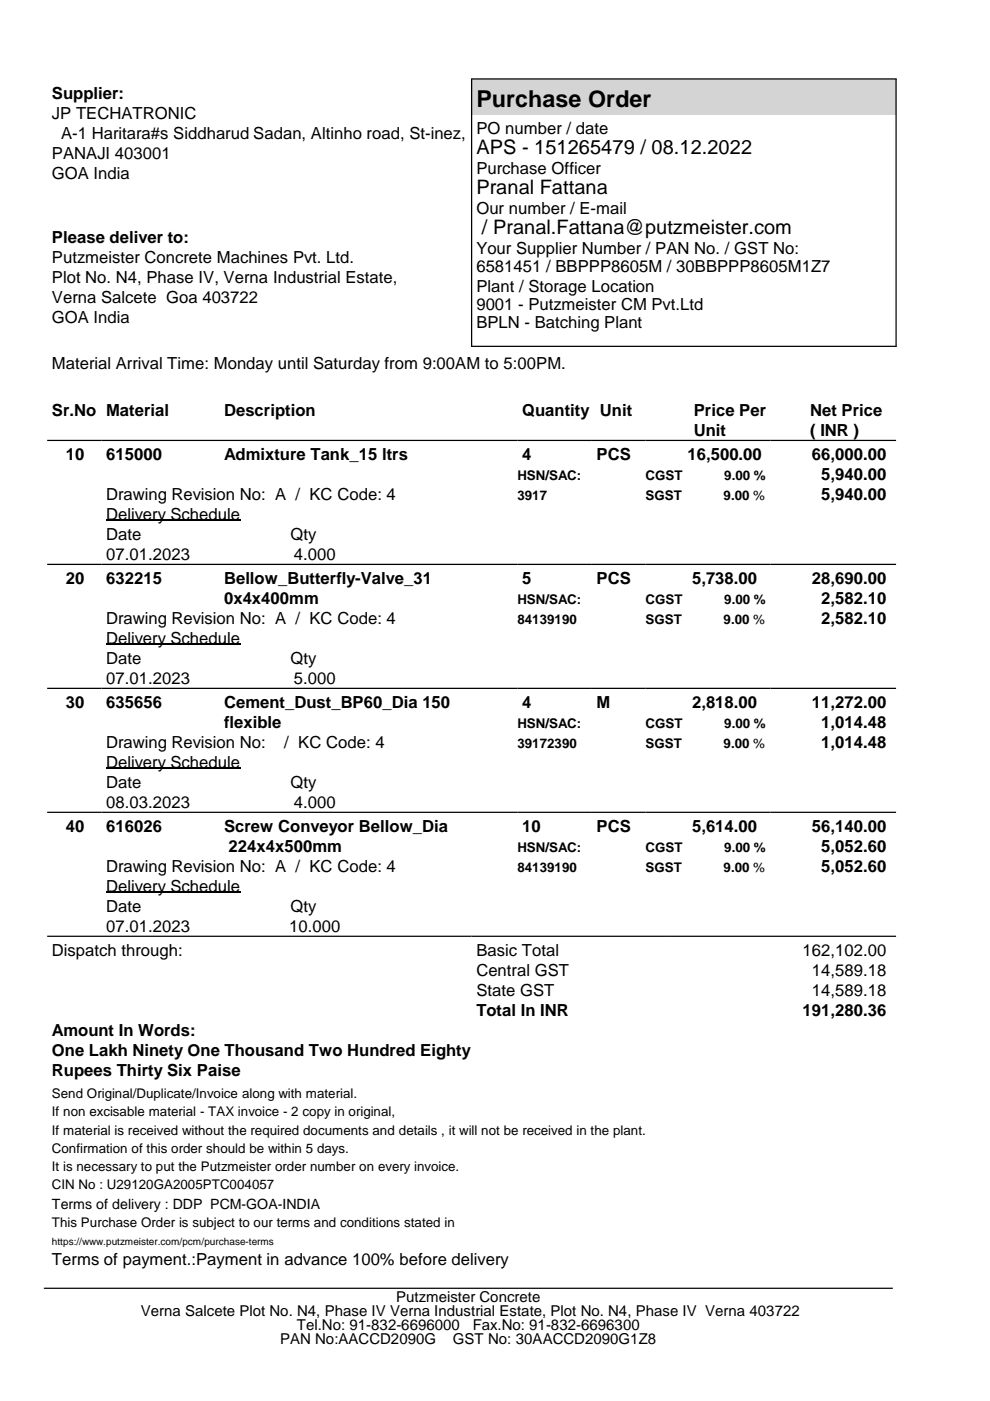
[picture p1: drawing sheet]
<svg xmlns="http://www.w3.org/2000/svg" width="210mm" height="297mm" viewBox="0 0 210 297" stroke-linecap="round" stroke-linejoin="round" font-family="sans-serif">
<defs><g id="words">
<text font-size="4.9" x="101" y="22.7">Purchase Order</text>
<g font-size="4.2">
<text x="101" y="32.7">APS - 151265479 / 08.12.2022</text>
<text x="101" y="41.2">Pranal Fattana</text>
<text x="102.2" y="49.6">/ Pranal.Fattana@putzmeister.com</text>
</g>
<g font-size="3.5">
<text x="11" y="21">Supplier:</text>
<text x="11" y="25.2">JP TECHATRONIC</text>
<text x="13" y="29.4">A-1 Haritara#s Siddharud Sadan, Altinho road, St-inez,</text>
<text x="101" y="28.5">PO number / date</text>
<text x="11" y="33.7">PANAJI 403001</text>
<text x="11" y="37.9">GOA India</text>
<text x="101" y="36.9">Purchase Officer</text>
<text x="101" y="45.4">Our number / E-mail</text>
<text x="11" y="51.5">Please deliver to:</text>
<text x="101" y="53.9">Your Supplier Number / PAN No. / GST No:</text>
<text x="11" y="55.7">Putzmeister Concrete Machines Pvt. Ltd.</text>
<text x="11" y="59.9">Plot No. N4, Phase IV, Verna Industrial Estate,</text>
<text x="101" y="57.7">6581451 / BBPPP8605M / 30BBPPP8605M1Z7</text>
<text x="11" y="64.2">Verna Salcete Goa 403722</text>
<text x="101" y="61.9">Plant / Storage Location</text>
<text x="101" y="65.8">9001 - Putzmeister CM Pvt.Ltd</text>
<text x="11" y="68.4">GOA India</text>
<text x="101" y="69.6">BPLN - Batching Plant</text>
<text x="11" y="78.3">Material Arrival Time: Monday until Saturday from 9:00AM to 5:00PM.</text>
<text x="11" y="88.3">Sr.No Material</text>
<text x="47.5" y="88.3">Description</text>
<text x="110.7" y="88.3">Quantity Unit</text>
<text x="147.1" y="88.3">Price Per</text>
<text x="171.8" y="88.3">Net Price</text>
<text x="147.1" y="92.5">Unit</text>
<text x="171.8" y="92.5">( INR )</text>
<text x="13.9" y="97.6">10</text>
<text x="22.5" y="97.6">615000</text>
<text x="47.5" y="97.6">Admixture Tank_15 ltrs</text>
<text x="110.7" y="97.6">4</text>
<text x="126.5" y="97.6">PCS</text>
<text x="145.7" y="97.6">16,500.00</text>
<text x="172.1" y="97.6">66,000.00</text>
<text x="174.1" y="101.8">5,940.00</text>
<text x="22.5" y="106.1">Drawing Revision No: A / KC Code: 4</text>
<text x="174.1" y="106.1">5,940.00</text>
<text x="22.5" y="110.3">Delivery Schedule</text>
<text x="22.5" y="114.5">Date</text>
<text x="22.5" y="118.8">07.01.2023</text>
<text x="61.6" y="114.5">Qty</text>
<text x="62.3" y="118.8">4.000</text>
<text x="13.9" y="123.9">20</text>
<text x="22.5" y="123.9">632215</text>
<text x="47.5" y="123.9">Bellow_Butterfly-Valve_31</text>
<text x="110.7" y="123.9">5</text>
<text x="126.5" y="123.9">PCS</text>
<text x="146.7" y="123.9">5,738.00</text>
<text x="172.1" y="123.9">28,690.00</text>
<text x="47.5" y="128.1">0x4x400mm</text>
<text x="174.1" y="128.1">2,582.10</text>
<text x="22.5" y="132.4">Drawing Revision No: A / KC Code: 4</text>
<text x="22.5" y="136.6">Delivery Schedule</text>
<text x="174.1" y="132.4">2,582.10</text>
<text x="22.5" y="140.8">Date</text>
<text x="61.6" y="140.8">Qty</text>
<text x="22.5" y="145.1">07.01.2023</text>
<text x="62.3" y="145.1">5.000</text>
<text x="13.9" y="150.2">30</text>
<text x="22.5" y="150.2">635656</text>
<text x="47.5" y="150.2">Cement_Dust_BP60_Dia 150</text>
<text x="47.5" y="154.4">flexible</text>
<text x="110.7" y="150.2">4</text>
<text x="126.5" y="150.2">M</text>
<text x="146.7" y="150.2">2,818.00</text>
<text x="172.1" y="150.2">11,272.00</text>
<text x="174.1" y="154.4">1,014.48</text>
<text x="22.5" y="158.6">Drawing Revision No:</text>
<text x="60.3" y="158.6">/ KC Code: 4</text>
<text x="174.1" y="158.6">1,014.48</text>
<text x="22.5" y="162.9">Delivery Schedule</text>
<text x="22.5" y="167.1">Date</text>
<text x="61.6" y="167.1">Qty</text>
<text x="22.5" y="171.3">08.03.2023</text>
<text x="62.3" y="171.3">4.000</text>
<text x="13.9" y="176.5">40</text>
<text x="22.5" y="176.5">616026</text>
<text x="47.5" y="176.5">Screw Conveyor Bellow_Dia</text>
<text x="110.7" y="176.5">10</text>
<text x="126.5" y="176.5">PCS</text>
<text x="146.7" y="176.5">5,614.00</text>
<text x="172.1" y="176.5">56,140.00</text>
<text x="22.5" y="184.9">Drawing Revision No: A / KC Code: 4</text>
<text x="48.5" y="180.7">224x4x500mm</text>
<text x="174.1" y="180.7">5,052.60</text>
<text x="174.1" y="184.9">5,052.60</text>
<text x="22.5" y="189.2">Delivery Schedule</text>
<text x="22.5" y="193.4">Date</text>
<text x="22.5" y="197.6">07.01.2023</text>
<text x="61.3" y="197.6">10.000</text>
<text x="61.6" y="193.4">Qty</text>
<text x="11" y="202.7">Dispatch through:</text>
<text x="101" y="202.7">Basic Total</text>
<text x="170.2" y="202.7">162,102.00</text>
<text x="101" y="207">Central GST</text>
<text x="172.1" y="207">14,589.18</text>
<text x="101" y="211.2">State GST</text>
<text x="101" y="215.4">Total In INR</text>
<text x="170.2" y="215.4">191,280.36</text>
<text x="172.1" y="211.2">14,589.18</text>
<text x="11" y="219.7">Amount In Words:</text>
<text x="11" y="223.9">One Lakh Ninety One Thousand Two Hundred Eighty</text>
<text x="11" y="228.1">Rupees Thirty Six Paise</text>
<text x="11" y="268.3">Terms of payment.:Payment in advance 100% before delivery</text>
</g>
<g font-size="3.2">
<text x="29.9" y="279.1">Verna Salcete Plot No. N4, Phase IV Verna Industrial Estate, Plot No. N4, Phase IV Verna 403722</text>
<text x="84" y="276.1">Putzmeister Concrete</text>
<text x="59.4" y="285">PAN No:AACCD2090G</text>
<text x="62.9" y="282">Tel.No: 91-832-6696000</text>
<text x="96" y="285">GST No: 30AACCD2090G1Z8</text>
<text x="100.2" y="282">Fax.No: 91-832-6696300</text>
</g>
<text font-size="3" x="11" y="256.3">Terms of delivery : DDP PCM-GOA-INDIA</text>
<g font-size="2.8">
<text x="109.7" y="101.8">HSN/SAC:</text>
<text x="136.9" y="101.8">CGST</text>
<text x="153.6" y="101.8">9.00 %</text>
<text x="109.7" y="106.1">3917</text>
<text x="136.9" y="106.1">SGST</text>
<text x="153.4" y="106.1">9.00 %</text>
<text x="109.7" y="128.1">HSN/SAC:</text>
<text x="136.9" y="128.1">CGST</text>
<text x="153.6" y="128.1">9.00 %</text>
<text x="109.7" y="132.4">84139190</text>
<text x="136.9" y="132.4">SGST</text>
<text x="153.4" y="132.4">9.00 %</text>
<text x="109.7" y="154.4">HSN/SAC:</text>
<text x="136.9" y="154.4">CGST</text>
<text x="153.6" y="154.4">9.00 %</text>
<text x="109.7" y="158.6">39172390</text>
<text x="136.9" y="158.6">SGST</text>
<text x="153.4" y="158.6">9.00 %</text>
<text x="109.7" y="180.7">HSN/SAC:</text>
<text x="109.7" y="184.9">84139190</text>
<text x="136.9" y="180.7">CGST</text>
<text x="136.9" y="184.9">SGST</text>
<text x="153.4" y="184.9">9.00 %</text>
<text x="153.6" y="180.7">9.00 %</text>
<text x="11" y="232.9">Send Original/Duplicate/Invoice along with material.</text>
<text x="11" y="236.7">If non excisable material - TAX invoice - 2 copy in original,</text>
<text x="11" y="240.5">If material is received without the required documents and details , it will not be received in the plant.</text>
<text x="11" y="244.4">Confirmation of this order should be within 5 days.</text>
<text x="11" y="248.2">It is necessary to put the Putzmeister order number on every invoice.</text>
<text x="11" y="252.1">CIN No : U29120GA2005PTC004057</text>
<text x="11" y="260.2">This Purchase Order is subject to our terms and conditions stated in</text>
</g>
<text font-size="2.1" x="11" y="264">https://www.putzmeister.com/pcm/purchase-terms</text>
</g></defs>
<path d="M100 16.7h90v7.5h-90z" fill="#d4d4d4"/>
<path d="M99.9 16.7h90.2M100 16.7v56.7M190 16.7v56.7M99.9 73.4h90.2M10 93.4h180M10 119.7h180M10 145.9h180M10 172.2h180M10 198.5h180M9.3 273.1h180" fill="none" stroke="#000" stroke-width=".26"/>
<path d="M22.5 110.3h28.4M22.5 136.6h28.4M22.5 162.9h28.4M22.5 189.2h28.4" fill="none" stroke="#000" stroke-width=".35"/>
<use href="#words"/>
</svg>
